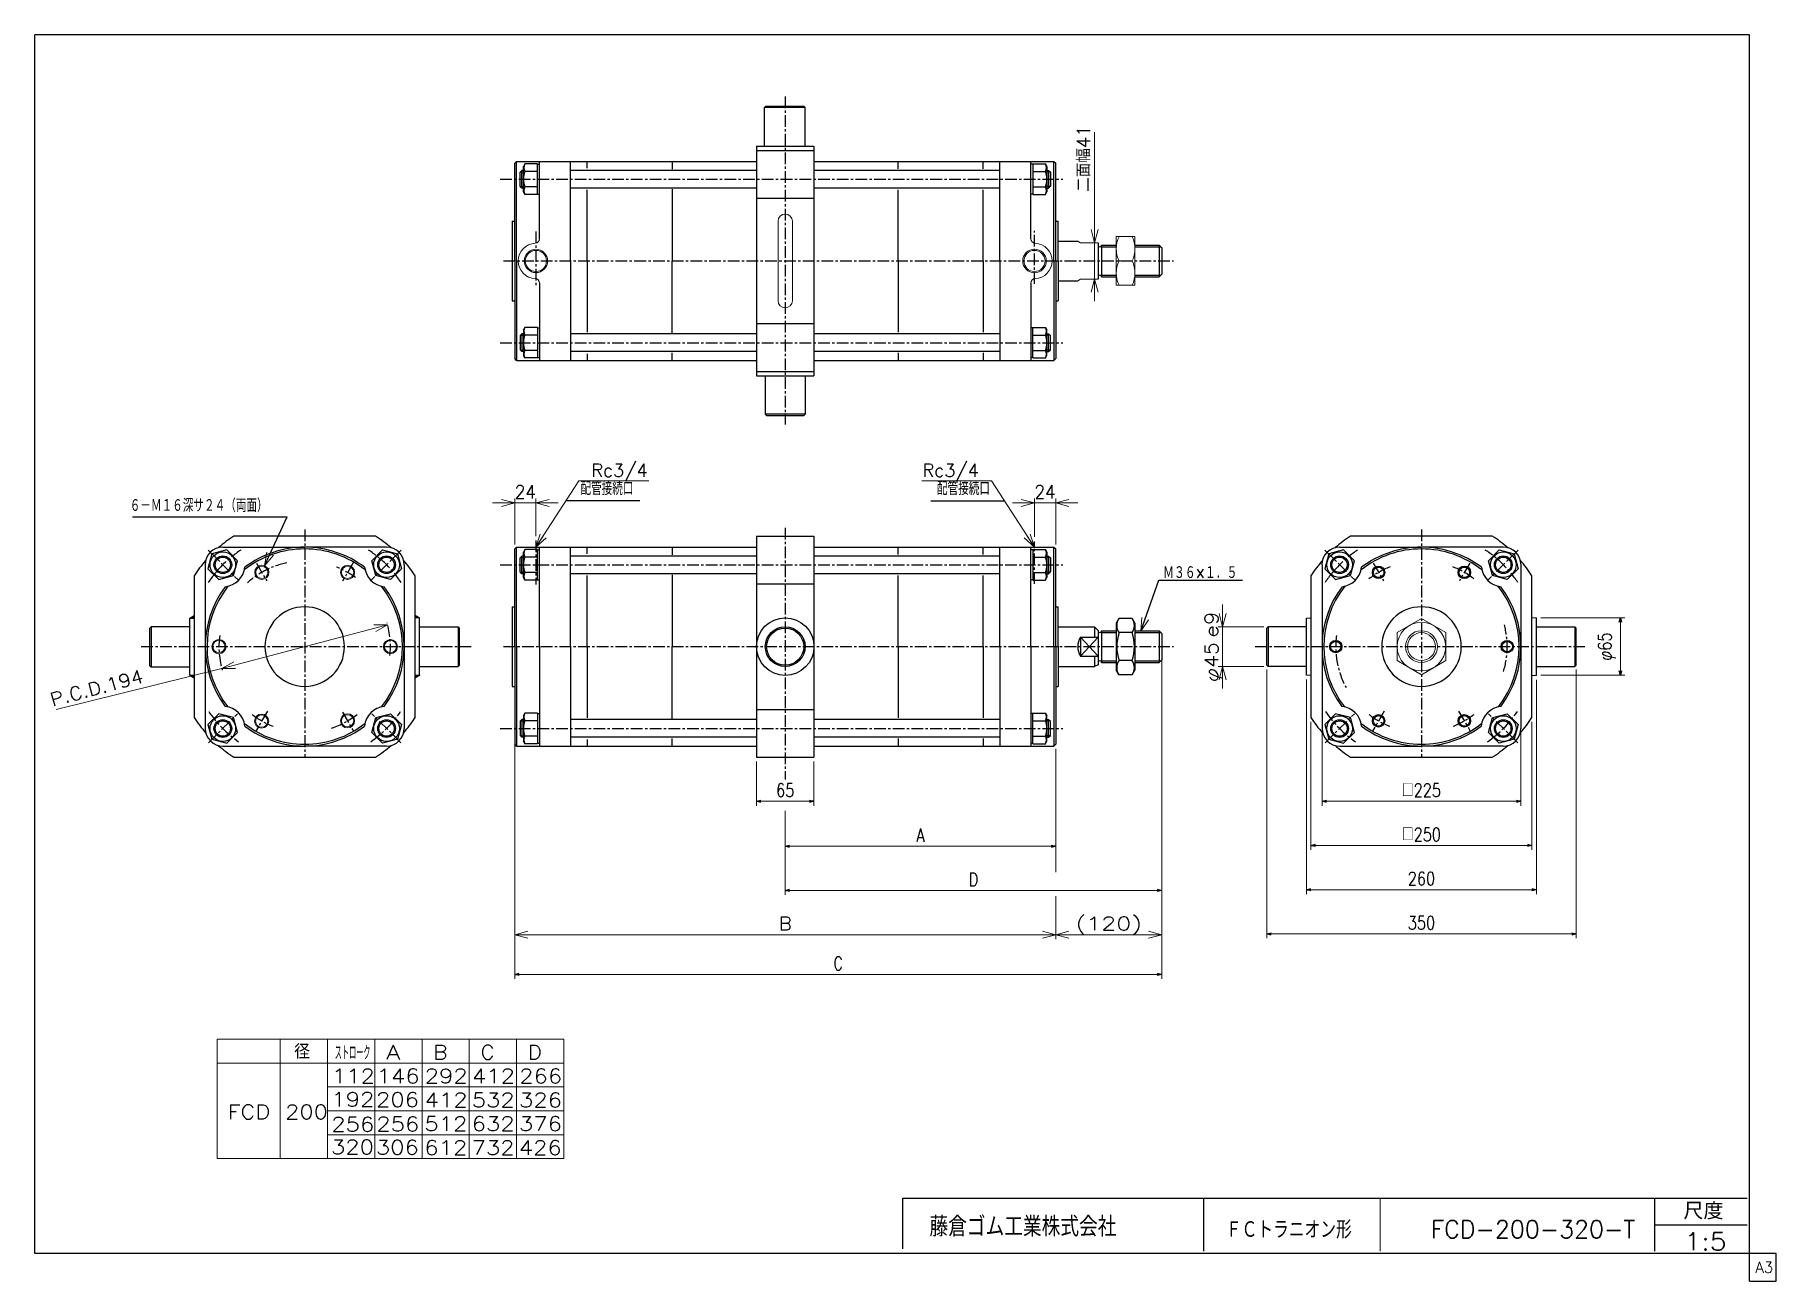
# Model space of a CAD drawing. Header units: millimetres. Extents: x -985 to 985, y -705 to 705.
import ezdxf
from ezdxf.enums import TextEntityAlignment as Align

# ---------------------------------------------------------------- set-up
doc = ezdxf.new("R2010")
doc.units = ezdxf.units.MM
doc.header["$LTSCALE"] = 0.416667
doc.linetypes.add('CENTER', pattern=[50.8, 31.75, -6.35, 6.35, -6.35])
doc.layers.add('ZUWAKU', color=7, linetype='Continuous')
doc.styles.add('dcStyle0', font='txt.shx', dxfattribs={"width": 0.8, "bigfont": 'bigfont'})
doc.dimstyles.new('DaDimRotatedStyle', dxfattribs={"dimtxt": 15, "dimasz": 5.000003, "dimexe": 5, "dimexo": 1.666667, "dimgap": 5, "dimtad": 3, "dimdsep": 46, "dimtxsty": 'dcStyle0', "dimblk1": 'OPEN30', "dimblk2": 'OPEN30', "dimsah": 1, "dimcen": 0.09, "dimclrd": 4, "dimclre": 4, "dimclrt": 4, "dimadec": 0, "dimazin": 2, "dimtfac": 1, "dimtdec": 4, "dimtmove": 0, "dimatfit": 0, "dimfxl": 1, "dimarcsym": 0})

msp = doc.modelspace()

# ---------------------------------------------------------------- texts
at = {"color": 4, "style": 'dcStyle0'}
for s, rotation, width, p, p2 in [('二面幅41', 90, 0.892857, (208.922, 527.481), (208.922, 602.481)), ('P.C.D.194', 14.803033, 0.8, (-965.27, -54.855), (-860.855, -27.261))]:
    msp.add_text(s, height=15, rotation=rotation, dxfattribs=dict(at, width=width)).set_placement(p, p2, align=Align.FIT)
for s, height, width, p, p2 in [('Rc3/4', 15, 0.85, (-355.442, 204.849), (-291.692, 204.849)), ('Rc3/4', 15, 0.85, (19.245, 204.849), (82.995, 204.849)), ('配管接続口', 15, 0.666667, (-367.769, 184.302), (-307.769, 184.302)), ('配管接続口', 15, 0.666667, (35.572, 184.302), (95.572, 184.302)), ('６－Ｍ１６深サ２４（両面）', 15, 0.666667, (-877.636, 165.075), (-721.636, 165.075)), ('Ｍ３６×１．５', 15, 0.666667, (291.48, 89.151), (375.48, 89.151)), ('   径', 16.2, 0.952381, (-738.544, -453.346), (-673.744, -453.346)), ('ストローク', 16.2, 0.416667, (-645.745, -454.704), (-605.245, -454.704)), ('ＦＣトラニオン形', 20, 0.741667, (362.409, -656.709), (504.809, -656.709)), ('FCD-200-320-T', 20, 0.89, (594.232, -656.243), (825.632, -656.243)), ('1:5', 20, 0.8, (881.052, -669.961), (929.052, -669.961))]:
    msp.add_text(s, height=height, dxfattribs=dict(at, width=width)).set_placement(p, p2, align=Align.FIT)
for s, p, p2 in [('A', (-587.823, -454.036), (-571.623, -454.036)), ('B', (-534.369, -454.036), (-518.169, -454.036)), ('C', (-480.915, -454.036), (-464.715, -454.036)), ('D', (-427.461, -454.036), (-411.261, -454.036)), ('112', (-648.934, -481.089), (-600.334, -481.089)), ('146', (-598.265, -480.972), (-549.665, -480.972)), ('292', (-543.931, -481.036), (-495.331, -481.036)), ('412', (-490.477, -481.036), (-441.877, -481.036)), ('266', (-437.023, -481.036), (-388.423, -481.036)), ('192', (-649.481, -507.446), (-600.881, -507.446)), ('206', (-598.903, -507.643), (-550.303, -507.643)), ('412', (-544.075, -508.036), (-495.475, -508.036)), ('532', (-490.621, -508.036), (-442.021, -508.036)), ('326', (-437.167, -508.036), (-388.567, -508.036)), ('FCD 200', (-766.846, -521.536), (-653.446, -521.536)), ('256', (-649.663, -535.545), (-601.063, -535.545)), ('256', (-598.642, -535.315), (-550.042, -535.315)), ('512', (-544.219, -535.036), (-495.619, -535.036)), ('632', (-490.765, -535.036), (-442.165, -535.036)), ('376', (-437.311, -535.036), (-388.711, -535.036)), ('320', (-650.036, -561.261), (-601.436, -561.261)), ('306', (-599.191, -561.643), (-550.591, -561.643)), ('612', (-544.363, -562.036), (-495.763, -562.036)), ('732', (-490.909, -562.036), (-442.309, -562.036)), ('426', (-437.455, -562.036), (-388.855, -562.036))]:
    msp.add_text(s, height=16.2, dxfattribs=at).set_placement(p, p2, align=Align.FIT)
at = {"layer": 'ZUWAKU', "color": 4, "style": 'dcStyle0'}
for s, height, width, p, p2 in [('藤倉ゴム工業株式会社', 22.5, 0.783333, (27.122, -654.479), (238.622, -654.479)), ('尺度', 19, 0.991667, (880.134, -635.093), (925.354, -635.093))]:
    msp.add_text(s, height=height, dxfattribs=dict(at, width=width)).set_placement(p, p2, align=Align.FIT)
at = {"layer": 'ZUWAKU', "color": 7, "style": 'dcStyle0', "width": 0.8}
msp.add_text('A3', height=12.5, dxfattribs=at).set_placement((961.537, -695.625), (981.537, -695.625), align=Align.FIT)

# ---------------------------------------------------------------- blocks, each defined once
blk = doc.blocks.new('DC_GROUP_Φ200_1')
at = {"color": 4, "linetype": 'Continuous', "lineweight": 18}
for p, q in [((266.1, 30.5), (267.4, 46)), ((266.1, 30.5), (271.1, 44.6)), ((274.9, 43.3), (266.1, 30.5))]:
    blk.add_line(p, q, dxfattribs=at)
blk = doc.blocks.new('DC_GROUP_Φ200_2')
at = {"color": 4, "linetype": 'Continuous', "lineweight": 18}
for p, q in [((-725.1, 104.4), (-722.4, 119.6)), ((-725.1, 104.4), (-718.8, 118)), ((-715.1, 116.3), (-725.1, 104.4))]:
    blk.add_line(p, q, dxfattribs=at)
blk = doc.blocks.new('DC_GROUP_Φ200_3')
at = {"color": 4, "linetype": 'Continuous', "lineweight": 18}
for p, q in [((-773.5, -11.9), (-760, -4.2)), ((-773.5, -11.9), (-759, -8.1)), ((-758, -12), (-773.5, -11.9))]:
    blk.add_line(p, q, dxfattribs=at)
blk = doc.blocks.new('DC_GROUP_Φ200_4')
at = {"color": 4, "linetype": 'Continuous', "lineweight": 18}
for p, q in [((-601.5, 37.7), (-585.9, 37.6)), ((-585.9, 37.6), (-600.4, 33.8)), ((-585.9, 37.6), (-599.4, 29.9))]:
    blk.add_line(p, q, dxfattribs=at)
blk = doc.blocks.new('DC_GROUP_Φ200_5')
at = {"color": 4, "linetype": 'Continuous', "lineweight": 18}
for p, q in [((-418.1, 125.4), (-413.3, 140.1)), ((-418.1, 125.4), (-410, 138)), ((-406.6, 135.8), (-418.1, 125.4))]:
    blk.add_line(p, q, dxfattribs=at)
blk = doc.blocks.new('DC_GROUP_Φ200_6')
at = {"color": 4, "linetype": 'Continuous', "lineweight": 18}
for p, q in [((145.9, 125.4), (137.8, 138)), ((141.1, 140.1), (145.9, 125.4)), ((145.9, 125.4), (134.4, 135.8))]:
    blk.add_line(p, q, dxfattribs=at)
blk = doc.blocks.new('DC_GROUP_Φ200_7')
at = {"color": 4, "linetype": 'Continuous', "lineweight": 18}
for p, q in [((213.9, 469.7), (209.9, 484.7)), ((217.9, 484.7), (213.9, 469.7)), ((213.9, 469.7), (213.9, 484.7))]:
    blk.add_line(p, q, dxfattribs=at)
blk = doc.blocks.new('DC_GROUP_Φ200_8')
at = {"color": 4, "linetype": 'Continuous', "lineweight": 18}
for p, q in [((209.9, 413.7), (213.9, 428.7)), ((213.9, 428.7), (217.9, 413.7)), ((213.9, 428.7), (213.9, 413.7))]:
    blk.add_line(p, q, dxfattribs=at)
blk = doc.blocks.new('DC_GROUP_Φ200_9')
at = {"color": 4, "linetype": 'Continuous', "lineweight": 25}
for p, q in [((-767.9, 122.2), (-784.6, 117.7)), ((-755.6, 110), (-767.9, 122.2)), ((-784.6, 117.7), (-789.1, 101)), ((-789.1, 101), (-776.8, 88.8)), ((-760.1, 93.2), (-755.6, 110)), ((-776.8, 88.8), (-760.1, 93.2))]:
    blk.add_line(p, q, dxfattribs=at)
for radius in [14.5, 10, 8.65]:
    blk.add_circle((-772.3, 105.5), radius, dxfattribs=at)
blk = doc.blocks.new('DC_GROUP_Φ200_10')
at = {"color": 4, "linetype": 'Continuous', "lineweight": 25}
for p, q in [((-776.8, -63), (-789.1, -75.3)), ((-789.1, -75.3), (-784.6, -92)), ((-760.1, -67.5), (-776.8, -63)), ((-755.6, -84.3), (-760.1, -67.5)), ((-784.6, -92), (-767.9, -96.5)), ((-767.9, -96.5), (-755.6, -84.3))]:
    blk.add_line(p, q, dxfattribs=at)
for radius in [14.5, 10, 8.65]:
    blk.add_circle((-772.3, -79.8), radius, dxfattribs=at)
blk = doc.blocks.new('DC_GROUP_Φ200_11')
at = {"color": 4, "linetype": 'Continuous', "lineweight": 25}
for p, q in [((-430.6, -62.3), (-432.2, -65.1)), ((-432.2, -65.1), (-432.2, -94.1)), ((-416.2, -62.3), (-430.6, -62.3)), ((-416.2, -71), (-430.6, -71)), ((-416.2, -62.3), (-416.2, -97)), ((-416.2, -62.7), (-416.2, -96.5)), ((-416.2, -62.7), (-414.1, -62.7)), ((-430.6, -97), (-432.2, -94.1)), ((-416.2, -88.3), (-430.6, -88.3)), ((-416.2, -97), (-430.6, -97)), ((-416.2, -96.5), (-414.1, -96.5))]:
    blk.add_line(p, q, dxfattribs=at)
for centre, radius, start, end in [((-408.4, -79.6), 23.8, 158.7017, 201.2983), ((-423.1, -66.6), 8.66, 150, 210), ((-423.1, -92.6), 8.66, 150, 210)]:
    blk.add_arc(centre, radius, start, end, dxfattribs=at)
blk = doc.blocks.new('DC_GROUP_Φ200_12')
at = {"color": 4, "linetype": 'Continuous', "lineweight": 25}
for p, q in [((144, -62.7), (141.9, -62.7)), ((144, -97), (144, -62.3)), ((144, -62.3), (158.4, -62.3)), ((144, -96.5), (144, -62.7)), ((144, -71), (158.4, -71)), ((158.4, -62.3), (160, -65.1)), ((160, -94.1), (160, -65.1)), ((144, -96.5), (141.9, -96.5)), ((144, -88.3), (158.4, -88.3)), ((144, -97), (158.4, -97)), ((158.4, -97), (160, -94.1))]:
    blk.add_line(p, q, dxfattribs=at)
for centre, radius, start, end in [((150.9, -66.6), 8.66, 330, 30), ((136.2, -79.6), 23.8, 338.7017, 21.2983), ((150.9, -92.6), 8.66, 330, 30)]:
    blk.add_arc(centre, radius, start, end, dxfattribs=at)
blk = doc.blocks.new('DC_GROUP_Φ200_13')
at = {"color": 4, "linetype": 'Continuous', "lineweight": 25}
for p, q in [((241.5, 44.6), (238.5, 39.4)), ((256.4, 44.6), (241.5, 44.6)), ((256.4, 44.6), (259.5, 39.4)), ((238.5, 39.4), (238.5, -13.6)), ((256.4, 28.7), (241.5, 28.7)), ((259.5, 39.4), (259.5, -13.6)), ((241.5, -18.9), (238.5, -13.6)), ((256.4, -3), (241.5, -3)), ((256.4, -18.9), (241.5, -18.9)), ((256.4, -18.9), (259.5, -13.6))]:
    blk.add_line(p, q, dxfattribs=at)
for centre, radius, start, end in [((253.1, 36.7), 14.1, 145.6111, 214.3889), ((244.8, 36.7), 14.1, 325.6111, 34.3889), ((291.6, 12.9), 52.5, 162.4111, 197.5889), ((206.4, 12.9), 52.5, 342.4111, 17.5889), ((253.1, -11), 14.1, 145.6111, 214.3889), ((244.8, -11), 14.1, 325.6111, 34.3889)]:
    blk.add_arc(centre, radius, start, end, dxfattribs=at)
blk = doc.blocks.new('DC_GROUP_Φ200_14')
at = {"color": 4, "linetype": 'Continuous', "lineweight": 25}
for p, q in [((-603.8, 110), (-591.6, 122.2)), ((-591.6, 122.2), (-574.8, 117.7)), ((-599.3, 93.2), (-603.8, 110)), ((-570.3, 101), (-582.6, 88.8)), ((-574.8, 117.7), (-570.3, 101)), ((-582.6, 88.8), (-599.3, 93.2))]:
    blk.add_line(p, q, dxfattribs=at)
for radius in [14.5, 10, 8.65]:
    blk.add_circle((-587.1, 105.5), radius, dxfattribs=at)
blk = doc.blocks.new('DC_GROUP_Φ200_15')
at = {"color": 4, "linetype": 'Continuous', "lineweight": 25}
for p, q in [((-603.8, -84.3), (-599.3, -67.5)), ((-599.3, -67.5), (-582.6, -63)), ((-582.6, -63), (-570.3, -75.3)), ((-570.3, -75.3), (-574.8, -92)), ((-591.6, -96.5), (-603.8, -84.3)), ((-574.8, -92), (-591.6, -96.5))]:
    blk.add_line(p, q, dxfattribs=at)
for radius in [14.5, 10, 8.65]:
    blk.add_circle((-587.1, -79.8), radius, dxfattribs=at)
blk = doc.blocks.new('DC_GROUP_Φ200_16')
at = {"color": 4, "linetype": 'Continuous', "lineweight": 25}
for p, q in [((495.5, 122.2), (478.8, 117.7)), ((507.8, 110), (495.5, 122.2)), ((478.8, 117.7), (474.3, 101)), ((474.3, 101), (486.6, 88.8)), ((503.3, 93.2), (507.8, 110)), ((486.6, 88.8), (503.3, 93.2))]:
    blk.add_line(p, q, dxfattribs=at)
for radius in [14.5, 10, 8.65]:
    blk.add_circle((491.1, 105.5), radius, dxfattribs=at)
blk = doc.blocks.new('DC_GROUP_Φ200_17')
at = {"color": 4, "linetype": 'Continuous', "lineweight": 25}
for p, q in [((486.6, -63), (474.3, -75.3)), ((474.3, -75.3), (478.8, -92)), ((503.3, -67.5), (486.6, -63)), ((507.8, -84.3), (503.3, -67.5)), ((478.8, -92), (495.5, -96.5)), ((495.5, -96.5), (507.8, -84.3))]:
    blk.add_line(p, q, dxfattribs=at)
for radius in [14.5, 10, 8.65]:
    blk.add_circle((491.1, -79.8), radius, dxfattribs=at)
blk = doc.blocks.new('DC_GROUP_Φ200_18')
at = {"color": 4, "linetype": 'Continuous', "lineweight": 25}
for radius in [7, 5.95]:
    blk.add_circle((535.2, 96.9), radius, dxfattribs=at)
blk = doc.blocks.new('DC_GROUP_Φ200_19')
at = {"color": 4, "linetype": 'Continuous', "lineweight": 25}
for radius in [7, 5.95]:
    blk.add_circle((486.7, 12.9), radius, dxfattribs=at)
blk = doc.blocks.new('DC_GROUP_Φ200_20')
at = {"color": 4, "linetype": 'Continuous', "lineweight": 25}
for radius in [7, 5.95]:
    blk.add_circle((535.2, -71.1), radius, dxfattribs=at)
blk = doc.blocks.new('DC_GROUP_Φ200_21')
at = {"color": 4, "linetype": 'Continuous', "lineweight": 25}
for p, q in [((659.6, 110), (671.8, 122.2)), ((671.8, 122.2), (688.6, 117.7)), ((664.1, 93.2), (659.6, 110)), ((693.1, 101), (680.8, 88.8)), ((688.6, 117.7), (693.1, 101)), ((680.8, 88.8), (664.1, 93.2))]:
    blk.add_line(p, q, dxfattribs=at)
for radius in [14.5, 10, 8.65]:
    blk.add_circle((676.3, 105.5), radius, dxfattribs=at)
blk = doc.blocks.new('DC_GROUP_Φ200_22')
at = {"color": 4, "linetype": 'Continuous', "lineweight": 25}
for p, q in [((659.6, -84.3), (664.1, -67.5)), ((664.1, -67.5), (680.8, -63)), ((680.8, -63), (693.1, -75.3)), ((693.1, -75.3), (688.6, -92)), ((671.8, -96.5), (659.6, -84.3)), ((688.6, -92), (671.8, -96.5))]:
    blk.add_line(p, q, dxfattribs=at)
for radius in [14.5, 10, 8.65]:
    blk.add_circle((676.3, -79.8), radius, dxfattribs=at)
blk = doc.blocks.new('DC_GROUP_Φ200_23')
at = {"color": 4, "linetype": 'Continuous', "lineweight": 25}
for radius in [7, 5.95]:
    blk.add_circle((632.2, 96.9), radius, dxfattribs=at)
blk = doc.blocks.new('DC_GROUP_Φ200_24')
at = {"color": 4, "linetype": 'Continuous', "lineweight": 25}
for radius in [7, 5.95]:
    blk.add_circle((680.7, 12.9), radius, dxfattribs=at)
blk = doc.blocks.new('DC_GROUP_Φ200_25')
at = {"color": 4, "linetype": 'Continuous', "lineweight": 25}
for radius in [7, 5.95]:
    blk.add_circle((632.2, -71.1), radius, dxfattribs=at)
blk = doc.blocks.new('DC_GROUP_Φ200_26')
at = {"color": 4, "linetype": 'Continuous', "lineweight": 13}
for p, q in [((583.7, 44.6), (556.2, 28.7)), ((611.2, 28.7), (583.7, 44.6)), ((556.2, 28.7), (556.2, -3)), ((611.2, -3), (611.2, 28.7)), ((556.2, -3), (583.7, -18.9)), ((583.7, -18.9), (611.2, -3))]:
    blk.add_line(p, q, dxfattribs=at)
for radius in [27.5, 18, 15.8]:
    blk.add_circle((583.7, 12.9), radius, dxfattribs=at)
blk = doc.blocks.new('DC_GROUP_Φ200_27')
at = {"color": 4, "linetype": 'Continuous', "lineweight": 25}
for p, q in [((-430.6, 122.7), (-432.2, 119.9)), ((-432.2, 90.9), (-432.2, 119.9)), ((-416.2, 122.7), (-430.6, 122.7)), ((-416.2, 88), (-416.2, 122.7)), ((-416.2, 88.5), (-416.2, 122.3)), ((-416.2, 122.3), (-414.1, 122.3)), ((-416.2, 114), (-430.6, 114)), ((-430.6, 88), (-432.2, 90.9)), ((-416.2, 96.7), (-430.6, 96.7)), ((-416.2, 88), (-430.6, 88)), ((-416.2, 88.5), (-414.1, 88.5))]:
    blk.add_line(p, q, dxfattribs=at)
for centre, radius, start, end in [((-423.1, 118.4), 8.66, 150, 210), ((-408.4, 105.4), 23.8, 158.7017, 201.2983), ((-423.1, 92.4), 8.66, 150, 210)]:
    blk.add_arc(centre, radius, start, end, dxfattribs=at)
blk = doc.blocks.new('DC_GROUP_Φ200_28')
at = {"color": 4, "linetype": 'Continuous', "lineweight": 25}
for p, q in [((144, 122.3), (141.9, 122.3)), ((144, 122.7), (144, 88)), ((144, 122.7), (158.4, 122.7)), ((144, 122.3), (144, 88.5)), ((158.4, 122.7), (160, 119.9)), ((160, 119.9), (160, 90.9)), ((144, 114), (158.4, 114)), ((144, 88.5), (141.9, 88.5)), ((144, 96.7), (158.4, 96.7)), ((144, 88), (158.4, 88)), ((158.4, 88), (160, 90.9))]:
    blk.add_line(p, q, dxfattribs=at)
for centre, radius, start, end in [((150.9, 118.4), 8.66, 330, 30), ((136.2, 105.4), 23.8, 338.7017, 21.2983), ((150.9, 92.4), 8.66, 330, 30)]:
    blk.add_arc(centre, radius, start, end, dxfattribs=at)
blk = doc.blocks.new('DC_GROUP_Φ200_29')
at = {"color": 4, "linetype": 'Continuous', "lineweight": 25}
for p, q in [((-430.6, 374), (-432.2, 371.2)), ((-432.2, 371.2), (-432.2, 342.2)), ((-416.2, 374), (-430.6, 374)), ((-416.2, 365.4), (-430.6, 365.4)), ((-416.2, 374), (-416.2, 339.4)), ((-416.2, 373.6), (-416.2, 339.8)), ((-416.2, 373.6), (-414.1, 373.6)), ((-430.6, 339.4), (-432.2, 342.2)), ((-416.2, 348), (-430.6, 348)), ((-416.2, 339.4), (-430.6, 339.4)), ((-416.2, 339.8), (-414.1, 339.8))]:
    blk.add_line(p, q, dxfattribs=at)
for centre, radius, start, end in [((-408.4, 356.7), 23.8, 158.7017, 201.2983), ((-423.1, 369.7), 8.66, 150, 210), ((-423.1, 343.7), 8.66, 150, 210)]:
    blk.add_arc(centre, radius, start, end, dxfattribs=at)
blk = doc.blocks.new('DC_GROUP_Φ200_30')
at = {"color": 4, "linetype": 'Continuous', "lineweight": 25}
for p, q in [((144, 373.6), (141.9, 373.6)), ((144, 339.4), (144, 374)), ((144, 374), (158.4, 374)), ((144, 339.8), (144, 373.6)), ((144, 365.4), (158.4, 365.4)), ((158.4, 374), (160, 371.2)), ((160, 342.2), (160, 371.2)), ((144, 339.8), (141.9, 339.8)), ((144, 348), (158.4, 348)), ((144, 339.4), (158.4, 339.4)), ((158.4, 339.4), (160, 342.2))]:
    blk.add_line(p, q, dxfattribs=at)
for centre, radius, start, end in [((150.9, 369.7), 8.66, 330, 30), ((136.2, 356.7), 23.8, 338.7017, 21.2983), ((150.9, 343.7), 8.66, 330, 30)]:
    blk.add_arc(centre, radius, start, end, dxfattribs=at)
blk = doc.blocks.new('DC_GROUP_Φ200_31')
at = {"color": 4, "linetype": 'Continuous', "lineweight": 25}
for p, q in [((-430.6, 559), (-432.2, 556.2)), ((-432.2, 527.2), (-432.2, 556.2)), ((-416.2, 559), (-430.6, 559)), ((-416.2, 524.4), (-416.2, 559)), ((-416.2, 524.8), (-416.2, 558.6)), ((-416.2, 558.6), (-414.1, 558.6)), ((-416.2, 550.4), (-430.6, 550.4)), ((-416.2, 533), (-430.6, 533)), ((-430.6, 524.4), (-432.2, 527.2)), ((-416.2, 524.4), (-430.6, 524.4)), ((-416.2, 524.8), (-414.1, 524.8))]:
    blk.add_line(p, q, dxfattribs=at)
for centre, radius, start, end in [((-423.1, 554.7), 8.66, 150, 210), ((-408.4, 541.7), 23.8, 158.7017, 201.2983), ((-423.1, 528.7), 8.66, 150, 210)]:
    blk.add_arc(centre, radius, start, end, dxfattribs=at)
blk = doc.blocks.new('DC_GROUP_Φ200_32')
at = {"color": 4, "linetype": 'Continuous', "lineweight": 25}
for p, q in [((144, 558.6), (141.9, 558.6)), ((144, 559), (144, 524.4)), ((144, 559), (158.4, 559)), ((144, 558.6), (144, 524.8)), ((158.4, 559), (160, 556.2)), ((160, 556.2), (160, 527.2)), ((144, 550.4), (158.4, 550.4)), ((144, 533), (158.4, 533)), ((144, 524.8), (141.9, 524.8)), ((144, 524.4), (158.4, 524.4)), ((158.4, 524.4), (160, 527.2))]:
    blk.add_line(p, q, dxfattribs=at)
for centre, radius, start, end in [((150.9, 554.7), 8.66, 330, 30), ((136.2, 541.7), 23.8, 338.7017, 21.2983), ((150.9, 528.7), 8.66, 330, 30)]:
    blk.add_arc(centre, radius, start, end, dxfattribs=at)
blk = doc.blocks.new('DC_GROUP_Φ200_33')
at = {"color": 4, "linetype": 'Continuous', "lineweight": 13}
for p, q in [((259.5, 476.7), (238.5, 476.7)), ((238.5, 476.7), (238.5, 421.7)), ((259.5, 421.7), (259.5, 476.7)), ((241.5, 449.2), (256.4, 449.2)), ((238.5, 421.7), (259.5, 421.7))]:
    blk.add_line(p, q, dxfattribs=at)
for centre, start, end in [((271.1, 462.9), 155.068, 204.932), ((226.9, 462.9), 335.068, 24.932), ((271.1, 435.4), 155.068, 204.932), ((226.9, 435.4), 335.068, 24.932)]:
    blk.add_arc(centre, 32.6, start, end, dxfattribs=at)
blk = doc.blocks.new('DC_GROUP_Φ200_34')
at = {"color": 4, "linetype": 'Continuous', "lineweight": 13}
for radius in [8, 6.92]:
    blk.add_circle((-728.2, 96.9), radius, dxfattribs=at)
blk = doc.blocks.new('DC_GROUP_Φ200_35')
at = {"color": 4, "linetype": 'Continuous', "lineweight": 13}
for radius in [8, 6.92]:
    blk.add_circle((-631.2, 96.9), radius, dxfattribs=at)
blk = doc.blocks.new('DC_GROUP_Φ200_36')
at = {"color": 4, "linetype": 'Continuous', "lineweight": 13}
for radius in [8, 6.92]:
    blk.add_circle((-582.7, 12.9), radius, dxfattribs=at)
blk = doc.blocks.new('DC_GROUP_Φ200_37')
at = {"color": 4, "linetype": 'Continuous', "lineweight": 13}
for radius in [8, 6.92]:
    blk.add_circle((-631.2, -71.1), radius, dxfattribs=at)
blk = doc.blocks.new('DC_GROUP_Φ200_38')
at = {"color": 4, "linetype": 'Continuous', "lineweight": 13}
for radius in [8, 6.92]:
    blk.add_circle((-728.4, -71.4), radius, dxfattribs=at)
blk = doc.blocks.new('DC_GROUP_Φ200_39')
at = {"color": 4, "linetype": 'Continuous', "lineweight": 13}
for radius in [8, 6.92]:
    blk.add_circle((-776.7, 12.9), radius, dxfattribs=at)
blk = doc.blocks.new('DC_GROUP_Φ200_41')
at = {"color": 4, "linetype": 'Continuous', "lineweight": 18}
for p, q in [((-418.1, 175.4), (-403.1, 179.4)), ((-403.1, 171.3), (-418.1, 175.4)), ((-418.1, 175.4), (-403.1, 175.4))]:
    blk.add_line(p, q, dxfattribs=at)
blk = doc.blocks.new('DC_GROUP_Φ200_42')
at = {"color": 4, "linetype": 'Continuous', "lineweight": 18}
for p, q in [((-457.1, 179.4), (-442.1, 175.4)), ((-442.1, 175.4), (-457.1, 171.3)), ((-442.1, 175.4), (-457.1, 175.4))]:
    blk.add_line(p, q, dxfattribs=at)
blk = doc.blocks.new('DC_GROUP_Φ200_40')
at = {"color": 4, "linetype": 'Continuous', "lineweight": 13}
for p, q in [((-442.1, 128.4), (-442.1, 180.4)), ((-418.1, 137.9), (-418.1, 180.4)), ((-467.1, 175.4), (-442.1, 175.4)), ((-442.1, 175.4), (-418.1, 175.4)), ((-393.1, 175.4), (-418.1, 175.4))]:
    blk.add_line(p, q, dxfattribs=at)
at = {"linetype": 'Continuous'}
for name in ['DC_GROUP_Φ200_42', 'DC_GROUP_Φ200_41']:
    blk.add_blockref(name, (0, 0), dxfattribs=at)
at = {"color": 4, "style": 'dcStyle0', "width": 0.8}
blk.add_text('24', height=15, dxfattribs=at).set_placement((-442.1, 180.4), (-418.1, 180.4), align=Align.FIT)
blk = doc.blocks.new('DC_GROUP_Φ200_44')
at = {"color": 4, "linetype": 'Continuous', "lineweight": 18}
for p, q in [((169.9, 175.4), (184.9, 179.4)), ((184.9, 171.3), (169.9, 175.4)), ((169.9, 175.4), (184.9, 175.4))]:
    blk.add_line(p, q, dxfattribs=at)
blk = doc.blocks.new('DC_GROUP_Φ200_45')
at = {"color": 4, "linetype": 'Continuous', "lineweight": 18}
for p, q in [((130.9, 179.4), (145.9, 175.4)), ((145.9, 175.4), (130.9, 171.3)), ((145.9, 175.4), (130.9, 175.4))]:
    blk.add_line(p, q, dxfattribs=at)
blk = doc.blocks.new('DC_GROUP_Φ200_43')
at = {"color": 4, "linetype": 'Continuous', "lineweight": 13}
for p, q in [((145.9, 136.9), (145.9, 180.4)), ((169.9, 128.4), (169.9, 180.4)), ((120.9, 175.4), (145.9, 175.4)), ((145.9, 175.4), (169.9, 175.4)), ((194.9, 175.4), (169.9, 175.4))]:
    blk.add_line(p, q, dxfattribs=at)
at = {"linetype": 'Continuous'}
for name in ['DC_GROUP_Φ200_45', 'DC_GROUP_Φ200_44']:
    blk.add_blockref(name, (0, 0), dxfattribs=at)
at = {"color": 4, "style": 'dcStyle0', "width": 0.8}
blk.add_text('24', height=15, dxfattribs=at).set_placement((145.9, 180.4), (169.9, 180.4), align=Align.FIT)
blk = doc.blocks.new('DC_GROUP_Φ200_47')
at = {"color": 4, "linetype": 'Continuous', "lineweight": 18}
for p, q in [((358.7, 35.4), (354.7, 50.4)), ((362.7, 50.4), (358.7, 35.4)), ((358.7, 35.4), (358.7, 50.4))]:
    blk.add_line(p, q, dxfattribs=at)
blk = doc.blocks.new('DC_GROUP_Φ200_48')
at = {"color": 4, "linetype": 'Continuous', "lineweight": 18}
for p, q in [((354.7, -24.6), (358.7, -9.6)), ((358.7, -9.6), (362.7, -24.6)), ((358.7, -9.6), (358.7, -24.6))]:
    blk.add_line(p, q, dxfattribs=at)
blk = doc.blocks.new('DC_GROUP_Φ200_46')
at = {"color": 4, "linetype": 'Continuous', "lineweight": 13}
for p, q in [((358.7, 60.4), (358.7, 35.4)), ((405.2, 35.4), (353.7, 35.4)), ((358.7, -9.6), (358.7, 35.4)), ((405.2, -9.6), (353.7, -9.6)), ((358.7, -34.6), (358.7, -9.6))]:
    blk.add_line(p, q, dxfattribs=at)
at = {"linetype": 'Continuous'}
for name in ['DC_GROUP_Φ200_47', 'DC_GROUP_Φ200_48']:
    blk.add_blockref(name, (0, 0), dxfattribs=at)
at = {"color": 4, "style": 'dcStyle0'}
blk.add_text('e9', height=15, rotation=90, dxfattribs=at).set_placement((353.7, 22.9), (353.7, 52.9), align=Align.FIT)
at = {"color": 4, "style": 'dcStyle0', "width": 0.9375}
blk.add_text('φ45', height=15, rotation=90, dxfattribs=at).set_placement((353.7, -27.1), (353.7, 17.9), align=Align.FIT)
blk = doc.blocks.new('DC_GROUP_Φ200_49')
at = {"color": 4, "linetype": 'Continuous', "lineweight": 25}
for p, q in [((-808.9, 45.2), (-809.2, 45.5)), ((-808, 45.2), (-808.6, 45.8)), ((-807.2, 45.2), (-808.1, 46.1)), ((-806.3, 45.2), (-807.6, 46.4)), ((-805.5, 45.2), (-807, 46.7)), ((-804.7, 45.2), (-806.5, 47)), ((-804.7, 46.1), (-805.9, 47.3)), ((-804.7, 46.9), (-805.4, 47.6)), ((-804.7, 47.8), (-804.9, 48))]:
    blk.add_line(p, q, dxfattribs=at)
blk = doc.blocks.new('DC_GROUP_Φ200_50')
at = {"color": 4, "linetype": 'Continuous', "lineweight": 25}
for p, q in [((-809.7, -19.4), (-809.7, -19.5)), ((-808.8, -19.4), (-809.1, -19.8)), ((-808, -19.4), (-808.6, -20.1)), ((-807.1, -19.4), (-808.1, -20.4)), ((-806.3, -19.4), (-807.5, -20.7)), ((-805.4, -19.4), (-807, -21)), ((-804.7, -19.6), (-806.4, -21.3)), ((-804.7, -20.4), (-805.9, -21.6)), ((-804.7, -21.3), (-805.4, -21.9)), ((-804.7, -22.1), (-804.8, -22.3))]:
    blk.add_line(p, q, dxfattribs=at)
blk = doc.blocks.new('DC_GROUP_Φ200_51')
at = {"color": 4, "linetype": 'Continuous', "lineweight": 25}
for p, q in [((-554.7, 48), (-554.5, 48.2)), ((-554.7, 47.1), (-554, 47.8)), ((-554.7, 46.3), (-553.5, 47.5)), ((-554.7, 45.4), (-552.9, 47.2)), ((-553.9, 45.4), (-552.4, 46.9)), ((-553.1, 45.4), (-551.8, 46.6)), ((-552.2, 45.4), (-551.3, 46.3)), ((-551.4, 45.4), (-550.8, 46)), ((-550.5, 45.4), (-550.2, 45.7))]:
    blk.add_line(p, q, dxfattribs=at)
blk = doc.blocks.new('DC_GROUP_Φ200_52')
at = {"color": 4, "linetype": 'Continuous', "lineweight": 25}
for p, q in [((-554, -19.6), (-552.4, -21.2)), ((-553.1, -19.6), (-551.9, -20.9)), ((-552.3, -19.6), (-551.3, -20.6)), ((-551.5, -19.6), (-550.8, -20.3)), ((-550.6, -19.6), (-550.3, -20)), ((-549.8, -19.6), (-549.7, -19.7)), ((-554.7, -19.8), (-553, -21.5)), ((-554.7, -20.6), (-553.5, -21.8)), ((-554.7, -21.5), (-554, -22.1)), ((-554.7, -22.3), (-554.6, -22.5))]:
    blk.add_line(p, q, dxfattribs=at)
blk = doc.blocks.new('DC_GROUP_Φ200_54')
at = {"color": 4, "linetype": 'Continuous', "lineweight": 18}
for p, q in [((-442.1, -313), (-427.1, -308.9)), ((-427.1, -317), (-442.1, -313)), ((-442.1, -313), (-427.1, -313))]:
    blk.add_line(p, q, dxfattribs=at)
blk = doc.blocks.new('DC_GROUP_Φ200_55')
at = {"color": 4, "linetype": 'Continuous', "lineweight": 18}
for p, q in [((154.9, -308.9), (169.9, -313)), ((169.9, -313), (154.9, -317)), ((169.9, -313), (154.9, -313))]:
    blk.add_line(p, q, dxfattribs=at)
blk = doc.blocks.new('DC_GROUP_Φ200_56')
at = {"color": 4, "linetype": 'Continuous', "lineweight": 18}
for p, q in [((169.9, -313), (184.9, -308.9)), ((184.9, -317), (169.9, -313)), ((169.9, -313), (184.9, -313))]:
    blk.add_line(p, q, dxfattribs=at)
blk = doc.blocks.new('DC_GROUP_Φ200_57')
at = {"color": 4, "linetype": 'Continuous', "lineweight": 18}
for p, q in [((274.9, -308.9), (289.9, -313)), ((289.9, -313), (274.9, -317)), ((289.9, -313), (274.9, -313))]:
    blk.add_line(p, q, dxfattribs=at)
blk = doc.blocks.new('DC_GROUP_Φ200_53')
at = {"color": 4, "linetype": 'Continuous', "lineweight": 13}
for p, q in [((289.9, -7.1), (289.9, -318)), ((-442.1, -102.6), (-442.1, -318)), ((169.9, -102.6), (169.9, -242.1)), ((169.9, -269.5), (169.9, -318)), ((-442.1, -313), (169.9, -313)), ((169.9, -313), (289.9, -313))]:
    blk.add_line(p, q, dxfattribs=at)
at = {"linetype": 'Continuous'}
for name in ['DC_GROUP_Φ200_54', 'DC_GROUP_Φ200_55', 'DC_GROUP_Φ200_56', 'DC_GROUP_Φ200_57']:
    blk.add_blockref(name, (0, 0), dxfattribs=at)
at = {"color": 4, "style": 'dcStyle0'}
for s, p, p2 in [('B', (-143.6, -308), (-128.6, -308)), ('(120)', (192.4, -308), (267.4, -308))]:
    blk.add_text(s, height=15, dxfattribs=at).set_placement(p, p2, align=Align.FIT)
blk = doc.blocks.new('_OPEN30')
at = {"color": 0, "linetype": 'ByBlock', "lineweight": -2}
for p, q in [((-1, 0.267949), (0, 0)), ((0, 0), (-1, -0.267949)), ((0, 0), (-1, 0))]:
    blk.add_line(p, q, dxfattribs=at)
blk = doc.blocks.new('*D58')
at = {"color": 4, "linetype": 'Continuous', "lineweight": 13}
for p, q in [((718.7, 45.4), (813.7, 45.4)), ((808.7, -19.6), (808.7, 45.4)), ((718.7, -19.6), (813.7, -19.6))]:
    blk.add_line(p, q, dxfattribs=at)
at = {"color": 4, "xscale": 5.000004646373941, "yscale": 4.999982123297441}
for p, rotation in [((808.7, 45.4), 90), ((808.7, -19.6), 270)]:
    blk.add_blockref('_OPEN30', p, dxfattribs=dict(at, rotation=rotation))
at = {"color": 4, "insert": (803.7, 12.9), "char_height": 15, "width": 60.938, "attachment_point": 8, "rotation": 90, "style": 'dcStyle0'}
blk.add_mtext('\\T1.00;φ65', dxfattribs=at)
blk = doc.blocks.new('*D59')
at = {"color": 4, "linetype": 'Continuous', "lineweight": 13}
for p, q in [((471.2, -84.6), (471.2, -167.1)), ((696.2, -84.6), (696.2, -167.1)), ((471.2, -162.1), (696.2, -162.1))]:
    blk.add_line(p, q, dxfattribs=at)
at = {"color": 4, "xscale": 5.000004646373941, "yscale": 4.999982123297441}
for p, rotation in [((471.2, -162.1), 180), ((696.2, -162.1), 360)]:
    blk.add_blockref('_OPEN30', p, dxfattribs=dict(at, rotation=rotation))
at = {"color": 4, "insert": (583.7, -157.1), "char_height": 15, "width": 75, "attachment_point": 8, "style": 'dcStyle0'}
blk.add_mtext('\\T1.00;□225', dxfattribs=at)
blk = doc.blocks.new('*D60')
at = {"color": 4, "linetype": 'Continuous', "lineweight": 13}
for p, q in [((458.7, -72.3), (458.7, -217.1)), ((708.7, -72.3), (708.7, -217.1)), ((458.7, -212.1), (708.7, -212.1))]:
    blk.add_line(p, q, dxfattribs=at)
at = {"color": 4, "xscale": 5.000004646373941, "yscale": 4.999982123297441}
for p, rotation in [((458.7, -212.1), 180), ((708.7, -212.1), 360)]:
    blk.add_blockref('_OPEN30', p, dxfattribs=dict(at, rotation=rotation))
at = {"color": 4, "insert": (583.7, -207.1), "char_height": 15, "width": 75, "attachment_point": 8, "style": 'dcStyle0'}
blk.add_mtext('\\T1.00;□250', dxfattribs=at)
blk = doc.blocks.new('*D61')
at = {"color": 4, "linetype": 'Continuous', "lineweight": 13}
for p, q in [((453.7, -24.4), (453.7, -267.1)), ((713.7, -24.6), (713.7, -267.1)), ((453.7, -262.1), (713.7, -262.1))]:
    blk.add_line(p, q, dxfattribs=at)
at = {"color": 4, "xscale": 5.000004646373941, "yscale": 4.999982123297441}
for p, rotation in [((453.7, -262.1), 180), ((713.7, -262.1), 360)]:
    blk.add_blockref('_OPEN30', p, dxfattribs=dict(at, rotation=rotation))
at = {"color": 4, "insert": (583.7, -257.1), "char_height": 15, "width": 60.938, "attachment_point": 8, "style": 'dcStyle0'}
blk.add_mtext('\\T1.00;260', dxfattribs=at)
blk = doc.blocks.new('*D62')
at = {"color": 4, "linetype": 'Continuous', "lineweight": 13}
for p, q in [((408.7, -13.1), (408.7, -317.1)), ((758.7, -13.1), (758.7, -317.1)), ((408.7, -312.1), (758.7, -312.1))]:
    blk.add_line(p, q, dxfattribs=at)
at = {"color": 4, "xscale": 5.000004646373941, "yscale": 4.999982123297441}
for p, rotation in [((408.7, -312.1), 180), ((758.7, -312.1), 360)]:
    blk.add_blockref('_OPEN30', p, dxfattribs=dict(at, rotation=rotation))
at = {"color": 4, "insert": (583.7, -307.1), "char_height": 15, "width": 60.938, "attachment_point": 8, "style": 'dcStyle0'}
blk.add_mtext('\\T1.00;350', dxfattribs=at)
blk = doc.blocks.new('*D63')
at = {"color": 4, "linetype": 'Continuous', "lineweight": 13}
for p, q in [((-168.6, -117.1), (-168.6, -167.1)), ((-103.6, -117.1), (-103.6, -167.1)), ((-168.6, -162.1), (-103.6, -162.1))]:
    blk.add_line(p, q, dxfattribs=at)
at = {"color": 4, "xscale": 5.000004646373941, "yscale": 4.999982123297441}
for p, rotation in [((-168.6, -162.1), 180), ((-103.6, -162.1), 360)]:
    blk.add_blockref('_OPEN30', p, dxfattribs=dict(at, rotation=rotation))
at = {"color": 4, "insert": (-136.1, -157.1), "char_height": 15, "width": 46.875, "attachment_point": 8, "style": 'dcStyle0'}
blk.add_mtext('\\T1.00;65', dxfattribs=at)
blk = doc.blocks.new('*D64')
at = {"color": 4, "linetype": 'Continuous', "lineweight": 13}
for p, q in [((169.9, -102.6), (169.9, -218)), ((-136.1, -172.9), (-136.1, -218)), ((-136.1, -213), (169.9, -213))]:
    blk.add_line(p, q, dxfattribs=at)
at = {"color": 4, "xscale": 5.000004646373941, "yscale": 4.999982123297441}
for p, rotation in [((-136.1, -213), 180), ((169.9, -213), 360)]:
    blk.add_blockref('_OPEN30', p, dxfattribs=dict(at, rotation=rotation))
at = {"color": 4, "insert": (16.9, -208), "char_height": 15, "width": 32.812, "attachment_point": 8, "style": 'dcStyle0'}
blk.add_mtext('\\T1.00;A', dxfattribs=at)
blk = doc.blocks.new('*D65')
at = {"color": 4, "linetype": 'Continuous', "lineweight": 13}
for p, q in [((289.9, -7.1), (289.9, -268)), ((-136.1, -185.3), (-136.1, -268)), ((-136.1, -263), (289.9, -263))]:
    blk.add_line(p, q, dxfattribs=at)
at = {"color": 4, "xscale": 5.000004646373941, "yscale": 4.999982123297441}
for p, rotation in [((-136.1, -263), 180), ((289.9, -263), 360)]:
    blk.add_blockref('_OPEN30', p, dxfattribs=dict(at, rotation=rotation))
at = {"color": 4, "insert": (76.9, -258), "char_height": 15, "width": 32.812, "attachment_point": 8, "style": 'dcStyle0'}
blk.add_mtext('\\T1.00;D', dxfattribs=at)
blk = doc.blocks.new('*D66')
at = {"color": 4, "linetype": 'Continuous', "lineweight": 13}
for p, q in [((-442.1, 7.9), (-442.1, -363)), ((289.9, 7.9), (289.9, -363)), ((-442.1, -358), (289.9, -358))]:
    blk.add_line(p, q, dxfattribs=at)
at = {"color": 4, "xscale": 5.000004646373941, "yscale": 4.999982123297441}
for p, rotation in [((-442.1, -358), 180), ((289.9, -358), 360)]:
    blk.add_blockref('_OPEN30', p, dxfattribs=dict(at, rotation=rotation))
at = {"color": 4, "insert": (-76.1, -353), "char_height": 15, "width": 32.812, "attachment_point": 8, "style": 'dcStyle0'}
blk.add_mtext('\\T1.00;C', dxfattribs=at)

# ---------------------------------------------------------------- dimensions: what is measured, and where the dimension line sits
at = {"linetype": 'Continuous', "lineweight": 13}
dim = msp.add_linear_dim(base=(808.695, 45.361), p1=(717.029, -19.639), p2=(717.029, 45.361), angle=90, text='φ<>', dimstyle='DaDimRotatedStyle', override={"dimtxt": 15, "dimasz": 5.000003, "dimexe": 5, "dimexo": 1.666667, "dimgap": 5, "dimtad": 3, "dimtih": 0, "dimtoh": 0, "dimdec": 2, "dimzin": 8, "dimtxsty": 'dcStyle0', "dimblk1": 'OPEN30', "dimblk2": 'OPEN30', "dimsah": 1, "dimclrd": 4, "dimclre": 4, "dimclrt": 4, "dimazin": 2, "dimtofl": 1, "dimatfit": 0, "dimtolj": 0, "dimtzin": 8}, dxfattribs=at)
dim.commit()
dim.dimension.update_dxf_attribs({"geometry": '*D58', "text_midpoint": (808.695, 12.861)})
for base, p1, p2, text, picture, middle in [((289.901, -357.956), (-442.099, 9.527), (289.901, 9.527), 'C', '*D66', (-76.099, -357.956)), ((289.901, -262.956), (-136.099, -183.591), (289.901, -5.473), 'D', '*D65', (76.901, -262.956)), ((708.695, -212.139), (458.695, -70.643), (708.695, -70.643), '□<>', '*D60', (583.695, -212.139)), ((696.195, -162.139), (471.195, -82.973), (696.195, -82.973), '□<>', '*D59', (583.695, -162.139)), ((169.901, -212.956), (-136.099, -171.254), (169.901, -100.973), 'A', '*D64', (16.901, -212.956))]:
    dim = msp.add_linear_dim(base=base, p1=p1, p2=p2, text=text, dimstyle='DaDimRotatedStyle', override={"dimtxt": 15, "dimasz": 5.000003, "dimexe": 5, "dimexo": 1.666667, "dimgap": 5, "dimtad": 3, "dimtih": 0, "dimtoh": 0, "dimdec": 2, "dimzin": 8, "dimtxsty": 'dcStyle0', "dimblk1": 'OPEN30', "dimblk2": 'OPEN30', "dimsah": 1, "dimclrd": 4, "dimclre": 4, "dimclrt": 4, "dimazin": 2, "dimtofl": 1, "dimatfit": 0, "dimtolj": 0, "dimtzin": 8}, dxfattribs=at)
    dim.commit()
    dim.dimension.update_dxf_attribs({"geometry": picture, "text_midpoint": middle})
for base, p1, p2, picture, middle in [((758.695, -312.139), (408.695, -11.473), (758.695, -11.473), '*D62', (583.695, -312.139)), ((713.695, -262.139), (453.695, -22.773), (713.695, -22.973), '*D61', (583.695, -262.139)), ((-103.599, -162.139), (-168.599, -115.473), (-103.599, -115.473), '*D63', (-136.099, -162.139))]:
    dim = msp.add_linear_dim(base=base, p1=p1, p2=p2, dimstyle='DaDimRotatedStyle', override={"dimtxt": 15, "dimasz": 5.000003, "dimexe": 5, "dimexo": 1.666667, "dimgap": 5, "dimtad": 3, "dimtih": 0, "dimtoh": 0, "dimdec": 2, "dimzin": 8, "dimtxsty": 'dcStyle0', "dimblk1": 'OPEN30', "dimblk2": 'OPEN30', "dimsah": 1, "dimclrd": 4, "dimclre": 4, "dimclrt": 4, "dimazin": 2, "dimtofl": 1, "dimatfit": 0, "dimtolj": 0, "dimtzin": 8}, dxfattribs=at)
    dim.commit()
    dim.dimension.update_dxf_attribs({"geometry": picture, "text_midpoint": middle})

# ---------------------------------------------------------------- linework, layer by layer
at = {"color": 4, "linetype": 'CENTER', "lineweight": 25}
for p, q in [((-136.099, 635.32), (-136.099, 264.108)), ((-458.744, 541.7), (178.092, 541.7)), ((-418.099, 482.559), (-418.099, 421.068)), ((145.901, 423.207), (145.901, 483.094)), ((-454.948, 449.2), (303.092, 449.2)), ((-458.744, 356.7), (178.092, 356.7)), ((-679.704, 145.346), (-679.704, -113.027)), ((-136.099, 147.158), (-136.099, -137.56)), ((583.695, 145.346), (583.695, -113.027)), ((-788.984, 122.141), (-754.731, 87.888)), ((-570.423, 122.141), (-604.677, 87.888)), ((-418.099, 132.887), (-418.099, 83.295)), ((145.901, 83.769), (145.901, 131.89)), ((474.415, 122.141), (508.668, 87.888)), ((692.976, 122.141), (658.722, 87.888)), ((-734.258, 107.351), (-722.654, 87.253)), ((-624.454, 108.557), (-636.94, 86.931)), ((-458.744, 105.361), (178.092, 105.361)), ((529.141, 107.351), (540.745, 87.253)), ((638.249, 107.351), (626.645, 87.253)), ((-864.545, 12.861), (-490.843, 12.861)), ((-454.948, 12.861), (303.092, 12.861)), ((395.749, 12.861), (768.399, 12.861)), ((-788.596, -96.032), (-755.564, -63)), ((-721.788, -60.03), (-734.954, -82.835)), ((-636.836, -61.389), (-624.454, -82.835)), ((-570.812, -96.032), (-603.843, -63)), ((474.803, -96.032), (507.835, -63)), ((541.612, -60.03), (528.445, -82.835)), ((625.779, -60.03), (638.945, -82.835)), ((692.588, -96.032), (659.556, -63)), ((-458.744, -79.639), (178.092, -79.639))]:
    msp.add_line(p, q, dxfattribs=at)
at = {"color": 4, "linetype": 'Continuous', "lineweight": 25}
for p, q in [((-157.899, 624.2), (-159.399, 622.7)), ((-159.399, 579.2), (-159.399, 622.7)), ((-113.599, 622.7), (-159.399, 622.7)), ((-157.899, 624.2), (-115.099, 624.2)), ((-115.099, 624.2), (-113.599, 622.7)), ((-113.599, 579.2), (-113.599, 622.7)), ((-168.599, 579.2), (-168.599, 319.2)), ((-168.599, 574.2), (-103.599, 574.2)), ((-168.399, 579.2), (-103.799, 579.2)), ((-103.599, 579.2), (-103.599, 319.2)), ((-440.099, 561.7), (-442.099, 559.7)), ((-440.099, 561.7), (-442.099, 559.7)), ((-442.099, 494.2), (-442.099, 559.7)), ((-442.099, 449.2), (-442.099, 559.7)), ((-440.099, 449.2), (-440.099, 561.7)), ((-440.099, 561.7), (-168.599, 561.7)), ((-440.099, 561.7), (-168.599, 561.7)), ((-434.099, 551.7), (-436.099, 549.7)), ((-432.199, 551.7), (-434.099, 551.7)), ((-434.099, 531.7), (-434.099, 551.7)), ((-414.099, 474.18), (-414.099, 561.7)), ((-379.099, 449.2), (-379.099, 561.7)), ((-168.599, 551.7), (-379.099, 551.7)), ((-359.999, 554.323), (-359.999, 561.7)), ((-263.899, 561.7), (-263.899, 553.093)), ((-103.599, 561.7), (167.901, 561.7)), ((-103.599, 561.7), (167.901, 561.7)), ((106.901, 551.7), (-103.599, 551.7)), ((-8.299, 553.258), (-8.299, 561.7)), ((87.801, 553.258), (87.801, 561.7)), ((106.901, 449.2), (106.901, 561.7)), ((141.901, 474.18), (141.901, 561.7)), ((160.001, 551.7), (161.901, 551.7)), ((161.901, 551.7), (163.901, 549.7)), ((161.901, 551.7), (161.901, 531.7)), ((167.901, 561.7), (169.901, 559.7)), ((167.901, 561.7), (169.901, 559.7)), ((167.901, 449.2), (167.901, 561.7)), ((169.901, 494.2), (169.901, 559.7)), ((169.901, 449.2), (169.901, 559.7)), ((-436.099, 533.7), (-436.099, 549.7)), ((-434.099, 531.7), (-436.099, 533.7)), ((-435.699, 550.1), (-432.199, 550.1)), ((-435.699, 533.3), (-432.199, 533.3)), ((163.501, 550.1), (160.001, 550.1)), ((163.501, 533.3), (160.001, 533.3)), ((161.901, 531.7), (163.901, 533.7)), ((163.901, 549.7), (163.901, 533.7)), ((-432.199, 531.7), (-434.099, 531.7)), ((-168.599, 531.7), (-379.099, 531.7)), ((-359.999, 449.2), (-359.999, 529.811)), ((-263.899, 530.521), (-263.899, 449.2)), ((-168.599, 520.142), (-103.599, 520.142)), ((106.901, 531.7), (-103.599, 531.7)), ((-8.299, 449.2), (-8.299, 529.657)), ((87.801, 449.2), (87.801, 529.657)), ((160.001, 531.7), (161.901, 531.7)), ((-445.099, 494.2), (-442.099, 494.2)), ((-445.099, 494.2), (-445.099, 404.2)), ((-445.099, 494.2), (-442.099, 494.2)), ((169.901, 494.2), (172.901, 494.2)), ((172.901, 449.2), (172.901, 494.2)), ((172.901, 471.7), (194.861, 471.7)), ((217.901, 469.7), (217.901, 428.565)), ((221.901, 467.2), (238.481, 467.2)), ((221.901, 467.2), (221.901, 431.2)), ((221.901, 465.2), (238.481, 465.2)), ((259.481, 467.2), (286.901, 467.2)), ((259.481, 465.2), (288.901, 465.2)), ((289.901, 464.2), (286.901, 467.2)), ((286.901, 467.2), (286.901, 431.2)), ((289.901, 464.2), (289.901, 434.2)), ((-442.099, 449.2), (-442.099, 338.7)), ((-440.099, 449.2), (-440.099, 336.7)), ((-379.099, 449.2), (-379.099, 336.7)), ((-359.999, 449.2), (-359.999, 368.589)), ((-263.899, 367.878), (-263.899, 449.2)), ((-8.299, 449.2), (-8.299, 368.743)), ((87.801, 449.2), (87.801, 368.743)), ((106.901, 449.2), (106.901, 336.7)), ((167.901, 449.2), (167.901, 336.7)), ((169.901, 449.2), (169.901, 338.7)), ((172.901, 449.2), (172.901, 404.2)), ((289.901, 434.2), (286.901, 431.2)), ((-414.099, 424.22), (-414.099, 336.7)), ((141.901, 424.22), (141.901, 336.7)), ((172.901, 426.7), (194.861, 426.7)), ((221.901, 433.2), (238.481, 433.2)), ((221.901, 431.2), (238.481, 431.2)), ((259.481, 433.2), (288.901, 433.2)), ((259.481, 431.2), (286.901, 431.2)), ((-445.099, 404.2), (-442.099, 404.2)), ((169.901, 404.2), (172.901, 404.2)), ((-168.599, 378.258), (-103.599, 378.258)), ((-434.099, 366.7), (-436.099, 364.7)), ((-436.099, 364.7), (-436.099, 348.7)), ((-435.699, 365.1), (-432.199, 365.1)), ((-432.199, 366.7), (-434.099, 366.7)), ((-434.099, 366.7), (-434.099, 346.7)), ((-168.599, 366.7), (-379.099, 366.7)), ((106.901, 366.7), (-103.599, 366.7)), ((160.001, 366.7), (161.901, 366.7)), ((163.501, 365.1), (160.001, 365.1)), ((161.901, 366.7), (163.901, 364.7)), ((161.901, 346.7), (161.901, 366.7)), ((163.901, 348.7), (163.901, 364.7)), ((-440.099, 336.7), (-442.099, 338.7)), ((-440.099, 336.7), (-168.599, 336.7)), ((-434.099, 346.7), (-436.099, 348.7)), ((-435.699, 348.3), (-432.199, 348.3)), ((-432.199, 346.7), (-434.099, 346.7)), ((-168.599, 346.7), (-379.099, 346.7)), ((-359.999, 344.077), (-359.999, 336.7)), ((-263.899, 336.7), (-263.899, 345.306)), ((106.901, 346.7), (-103.599, 346.7)), ((-103.599, 336.7), (167.901, 336.7)), ((-8.299, 345.141), (-8.299, 336.7)), ((87.801, 345.141), (87.801, 336.7)), ((163.501, 348.3), (160.001, 348.3)), ((160.001, 346.7), (161.901, 346.7)), ((161.901, 346.7), (163.901, 348.7)), ((167.901, 336.7), (169.901, 338.7)), ((-168.599, 324.2), (-103.599, 324.2)), ((-168.599, 319.2), (-103.599, 319.2)), ((-158.599, 319.2), (-158.599, 275.7)), ((-113.599, 319.2), (-113.599, 275.7)), ((-157.099, 274.2), (-158.599, 275.7)), ((-113.599, 275.7), (-158.599, 275.7)), ((-157.099, 274.2), (-115.099, 274.2)), ((-115.099, 274.2), (-113.599, 275.7)), ((-300.672, 177.884), (-384.209, 177.884)), ((28.475, 177.884), (112.012, 177.884)), ((-874.413, 159.579), (-699.373, 159.579)), ((-725.082, 104.354), (-699.373, 159.579)), ((-772.335, 125.361), (-679.704, 125.361)), ((-599.534, 137.861), (-759.874, 137.861)), ((-587.073, 125.361), (-679.704, 125.361)), ((-440.099, 125.361), (-442.099, 123.361)), ((-440.099, 125.361), (-442.099, 123.361)), ((-442.099, 57.861), (-442.099, 123.361)), ((-442.099, 12.861), (-442.099, 123.361)), ((-440.099, 12.861), (-440.099, 125.361)), ((-440.099, 125.361), (-168.599, 125.361)), ((-440.099, 125.361), (-168.599, 125.361)), ((-414.099, 12.861), (-414.099, 125.361)), ((-379.099, 12.861), (-379.099, 125.361)), ((-359.999, 117.984), (-359.999, 125.361)), ((-263.899, 125.361), (-263.899, 116.754)), ((-168.599, 137.861), (-168.599, -112.139)), ((-168.599, 137.861), (-103.599, 137.861)), ((-103.599, 137.861), (-103.599, -112.139)), ((-103.599, 125.361), (167.901, 125.361)), ((-103.599, 125.361), (167.901, 125.361)), ((-8.299, 116.919), (-8.299, 125.361)), ((87.801, 116.919), (87.801, 125.361)), ((106.901, 12.861), (106.901, 125.361)), ((141.901, 12.861), (141.901, 125.361)), ((167.901, 125.361), (169.901, 123.361)), ((167.901, 125.361), (169.901, 123.361)), ((167.901, 12.861), (167.901, 125.361)), ((169.901, 57.861), (169.901, 123.361)), ((169.901, 12.861), (169.901, 123.361)), ((491.064, 125.361), (583.695, 125.361)), ((663.865, 137.861), (503.525, 137.861)), ((676.326, 125.361), (583.695, 125.361)), ((-792.204, 105.492), (-792.204, -79.639)), ((-567.204, 105.492), (-567.204, -79.639)), ((-434.099, 115.361), (-436.099, 113.361)), ((-436.099, 97.361), (-436.099, 113.361)), ((-435.699, 113.761), (-432.199, 113.761)), ((-432.199, 115.361), (-434.099, 115.361)), ((-434.099, 95.361), (-434.099, 115.361)), ((-168.599, 115.361), (-379.099, 115.361)), ((106.901, 115.361), (-103.599, 115.361)), ((160.001, 115.361), (161.901, 115.361)), ((163.501, 113.761), (160.001, 113.761)), ((161.901, 115.361), (163.901, 113.361)), ((161.901, 115.361), (161.901, 95.361)), ((163.901, 113.361), (163.901, 97.361)), ((471.195, 105.492), (471.195, -79.639)), ((696.195, 105.492), (696.195, -79.639)), ((-804.704, 93.031), (-804.704, -67.309)), ((-554.704, -67.309), (-554.704, 93.031)), ((-434.099, 95.361), (-436.099, 97.361)), ((-435.699, 96.961), (-432.199, 96.961)), ((-432.199, 95.361), (-434.099, 95.361)), ((-168.599, 95.361), (-379.099, 95.361)), ((-359.999, 12.861), (-359.999, 93.472)), ((-263.899, 94.182), (-263.899, 12.861)), ((-168.599, 83.803), (-103.599, 83.803)), ((106.901, 95.361), (-103.599, 95.361)), ((-8.299, 12.861), (-8.299, 93.318)), ((87.801, 12.861), (87.801, 93.318)), ((163.501, 96.961), (160.001, 96.961)), ((160.001, 95.361), (161.901, 95.361)), ((161.901, 95.361), (163.901, 97.361)), ((266.072, 30.519), (286.68, 87.951)), ((286.68, 87.951), (381.188, 87.951)), ((458.695, 93.031), (458.695, -67.309)), ((708.695, -67.309), (708.695, 93.031)), ((-809.704, 45.161), (-804.704, 48.048)), ((-809.704, -19.439), (-809.704, 45.161)), ((-809.704, 45.161), (-804.704, 45.161)), ((-549.704, 45.361), (-554.704, 48.248)), ((-549.704, 45.361), (-554.704, 45.361)), ((-549.704, -19.639), (-549.704, 45.361)), ((-445.099, 57.861), (-442.099, 57.861)), ((-445.099, 57.861), (-445.099, -32.139)), ((-445.099, 57.861), (-442.099, 57.861)), ((169.901, 57.861), (172.901, 57.861)), ((172.901, 12.861), (172.901, 57.861)), ((453.695, -19.439), (453.695, 45.161)), ((713.695, -19.639), (713.695, 45.361)), ((-854.704, 33.861), (-853.204, 35.361)), ((-854.704, -8.939), (-854.704, 33.861)), ((-809.704, 35.361), (-853.204, 35.361)), ((-853.204, 35.361), (-853.204, -10.439)), ((-549.704, 35.361), (-506.204, 35.361)), ((-504.704, 33.861), (-506.204, 35.361)), ((-506.204, 35.361), (-506.204, -9.639)), ((-504.704, -8.139), (-504.704, 33.861)), ((172.901, 35.361), (213.901, 35.361)), ((197.901, 23.461), (197.901, 2.261)), ((197.901, 23.461), (217.901, 23.461)), ((197.901, 23.461), (217.901, 2.261)), ((217.901, 23.461), (197.901, 2.261)), ((213.901, 35.361), (213.901, 23.461)), ((213.901, 35.361), (217.911, 30.991)), ((217.901, 30.972), (217.901, -7.774)), ((221.901, 30.861), (238.481, 30.861)), ((221.901, 30.861), (221.901, -5.139)), ((221.901, 28.861), (238.481, 28.861)), ((259.481, 30.861), (286.901, 30.861)), ((259.481, 28.861), (288.901, 28.861)), ((289.901, 27.861), (286.901, 30.861)), ((286.901, 30.861), (286.901, -5.139)), ((289.901, 27.861), (289.901, -2.139)), ((408.695, 33.861), (410.195, 35.361)), ((408.695, -8.139), (408.695, 33.861)), ((410.195, 35.361), (410.195, -9.639)), ((453.695, 35.361), (410.195, 35.361)), ((713.695, 35.361), (757.195, 35.361)), ((758.695, 33.861), (757.195, 35.361)), ((757.195, 35.361), (757.195, -9.639)), ((758.695, -8.139), (758.695, 33.861)), ((-442.099, 12.861), (-442.099, -97.639)), ((-440.099, 12.861), (-440.099, -99.639)), ((-414.099, 12.861), (-414.099, -99.639)), ((-379.099, 12.861), (-379.099, -99.639)), ((-359.999, 12.861), (-359.999, -67.75)), ((-263.899, -68.461), (-263.899, 12.861)), ((-8.299, 12.861), (-8.299, -67.596)), ((87.801, 12.861), (87.801, -67.596)), ((106.901, 12.861), (106.901, -99.639)), ((141.901, 12.861), (141.901, -99.639)), ((167.901, 12.861), (167.901, -99.639)), ((169.901, 12.861), (169.901, -97.639)), ((172.901, 12.861), (172.901, -32.139)), ((197.901, 2.261), (217.901, 2.261)), ((213.901, 2.261), (213.901, -9.639)), ((-854.704, -8.939), (-853.204, -10.439)), ((-809.704, -10.439), (-853.204, -10.439)), ((-809.704, -19.439), (-804.704, -19.439)), ((-809.704, -19.439), (-804.704, -22.326)), ((-549.704, -19.639), (-554.704, -19.639)), ((-549.704, -19.639), (-554.704, -22.526)), ((-549.704, -9.639), (-506.204, -9.639)), ((-504.704, -8.139), (-506.204, -9.639)), ((172.901, -9.639), (213.901, -9.639)), ((217.901, -7.774), (213.901, -9.639)), ((221.901, -3.139), (238.481, -3.139)), ((221.901, -5.139), (238.481, -5.139)), ((259.481, -3.139), (288.901, -3.139)), ((259.481, -5.139), (286.901, -5.139)), ((289.901, -2.139), (286.901, -5.139)), ((408.695, -8.139), (410.195, -9.639)), ((453.695, -9.639), (410.195, -9.639)), ((713.695, -9.639), (757.195, -9.639)), ((758.695, -8.139), (757.195, -9.639)), ((-445.099, -32.139), (-442.099, -32.139)), ((169.901, -32.139), (172.901, -32.139)), ((-168.599, -58.081), (-103.599, -58.081)), ((-434.099, -69.639), (-436.099, -71.639)), ((-436.099, -71.639), (-436.099, -87.639)), ((-435.699, -71.239), (-432.199, -71.239)), ((-432.199, -69.639), (-434.099, -69.639)), ((-434.099, -69.639), (-434.099, -89.639)), ((-168.599, -69.639), (-379.099, -69.639)), ((106.901, -69.639), (-103.599, -69.639)), ((160.001, -69.639), (161.901, -69.639)), ((163.501, -71.239), (160.001, -71.239)), ((161.901, -69.639), (163.901, -71.639)), ((161.901, -89.639), (161.901, -69.639)), ((163.901, -87.639), (163.901, -71.639)), ((-440.099, -99.639), (-442.099, -97.639)), ((-434.099, -89.639), (-436.099, -87.639)), ((-435.699, -88.039), (-432.199, -88.039)), ((-432.199, -89.639), (-434.099, -89.639)), ((-168.599, -89.639), (-379.099, -89.639)), ((-359.999, -92.262), (-359.999, -99.639)), ((-263.899, -99.639), (-263.899, -91.033)), ((106.901, -89.639), (-103.599, -89.639)), ((-8.299, -91.198), (-8.299, -99.639)), ((87.801, -91.198), (87.801, -99.639)), ((163.501, -88.039), (160.001, -88.039)), ((160.001, -89.639), (161.901, -89.639)), ((161.901, -89.639), (163.901, -87.639)), ((167.901, -99.639), (169.901, -97.639)), ((-772.204, -99.639), (-679.704, -99.639)), ((-759.874, -112.139), (-599.534, -112.139)), ((-587.204, -99.639), (-679.704, -99.639)), ((-440.099, -99.639), (-168.599, -99.639)), ((-168.599, -112.139), (-103.599, -112.139)), ((-103.599, -99.639), (167.901, -99.639)), ((491.195, -99.639), (583.695, -99.639)), ((503.525, -112.139), (663.865, -112.139)), ((676.195, -99.639), (583.695, -99.639))]:
    msp.add_line(p, q, dxfattribs=at)
at = {"color": 4, "linetype": 'Continuous', "lineweight": 13}
for p, q in [((213.922, 594.981), (213.922, 469.7)), ((-144.199, 404.2), (-144.199, 494.2)), ((-127.999, 404.2), (-127.999, 494.2)), ((194.861, 471.7), (197.901, 469.7)), ((197.901, 469.7), (217.901, 469.7)), ((213.922, 428.7), (213.922, 469.7)), ((238.481, 467.2), (238.481, 431.2)), ((194.861, 426.7), (197.901, 428.7)), ((197.901, 428.7), (217.901, 428.7)), ((213.922, 403.7), (213.922, 428.7)), ((-418.099, 125.361), (-369.615, 200.502)), ((-369.615, 200.502), (-290.524, 200.502)), ((97.418, 200.502), (18.327, 200.502)), ((145.901, 125.361), (97.418, 200.502)), ((453.695, 45.161), (458.695, 45.161)), ((713.695, 45.361), (708.695, 45.361)), ((-773.484, -11.922), (-585.923, 37.644)), ((-773.484, -11.922), (-960.755, -58.213)), ((453.695, -19.439), (458.695, -19.439)), ((713.695, -19.639), (708.695, -19.639)), ((-778.629, -431.3), (-386.574, -431.3)), ((-778.629, -431.3), (-778.629, -566.3)), ((-707.296, -431.3), (-707.296, -566.3)), ((-653.842, -431.3), (-653.842, -566.3)), ((-600.389, -431.3), (-600.389, -566.3)), ((-546.935, -431.3), (-546.935, -566.3)), ((-493.481, -431.3), (-493.481, -566.3)), ((-440.027, -431.3), (-440.027, -566.3)), ((-386.574, -431.3), (-386.574, -566.3)), ((-778.629, -458.3), (-386.574, -458.3)), ((-653.842, -485.3), (-386.574, -485.3)), ((-653.716, -512.3), (-386.574, -512.3)), ((-653.842, -539.3), (-386.574, -539.3)), ((-778.629, -566.3), (-386.574, -566.3))]:
    msp.add_line(p, q, dxfattribs=at)
for centre, radius in [((-418.099, 449.2), 13.194), ((-418.099, 449.2), 11.994), ((145.901, 449.2), 13.347), ((145.901, 449.2), 11.994)]:
    msp.add_circle(centre, radius, dxfattribs=at)
at = {"color": 4, "linetype": 'Continuous', "lineweight": 25}
for radius in [32.5, 22.5, 21]:
    msp.add_circle((-136.099, 12.861), radius, dxfattribs=at)
at = {"color": 4, "linetype": 'Continuous', "lineweight": 13}
for centre, radius, start, end in [((-136.099, 494.2), 8.1, 0, 180), ((-419.099, 474.18), 5, 272.292443, 0), ((146.901, 474.18), 5, 180, 267.707557), ((-418.099, 449.2), 20, 92.292443, 267.707557), ((145.901, 449.2), 20, 272.292443, 87.707557), ((-419.099, 424.22), 5, 0, 87.707557), ((146.901, 424.22), 5, 92.292443, 180), ((-136.099, 404.2), 8.1, 180, 0)]:
    msp.add_arc(centre, radius, start, end, dxfattribs=at)
at = {"color": 4, "linetype": 'Continuous', "lineweight": 25}
for centre, radius, start, end in [((219.901, 467.2), 2, 176.195233, 0), ((219.901, 431.2), 2, 0, 180), ((-772.335, 105.492), 20, 90, 180), ((-679.704, 12.861), 148.5, 122.674531, 131.021708), ((-679.704, 12.861), 110.5, 90, 128.181732), ((-679.704, 12.861), 112.5, 90, 127.057453), ((-679.704, 12.861), 112.5, 52.942547, 90), ((-679.704, 12.861), 110.5, 51.818268, 90), ((-679.704, 12.861), 148.5, 48.84017, 57.325469), ((-587.073, 105.492), 20, 0, 90), ((491.064, 105.492), 20, 90, 180), ((583.695, 12.861), 148.5, 122.674531, 131.021708), ((583.695, 12.861), 110.5, 90, 128.181732), ((583.695, 12.861), 112.5, 90, 127.057453), ((583.695, 12.861), 112.5, 52.942547, 90), ((583.695, 12.861), 110.5, 51.818268, 90), ((583.695, 12.861), 148.5, 48.84017, 57.325469), ((676.326, 105.492), 20, 0, 90), ((-679.704, 12.861), 148.5, 138.978292, 147.325469), ((-772.335, 105.492), 25, 276.551551, 353.448449), ((-587.073, 105.492), 25, 186.551551, 263.448449), ((-679.704, 12.861), 148.5, 32.674531, 41.15983), ((583.695, 12.861), 148.5, 138.978292, 147.325469), ((491.064, 105.492), 25, 276.551551, 353.448449), ((676.326, 105.492), 25, 186.551551, 263.448449), ((583.695, 12.861), 148.5, 32.674531, 41.15983), ((-679.704, 12.861), 112.5, 142.942547, 216.956384), ((-679.704, 12.861), 110.5, 141.818268, 218.051913), ((-679.704, 12.861), 110.5, 321.948087, 38.181732), ((-679.704, 12.861), 112.5, 323.043616, 37.057453), ((583.695, 12.861), 112.5, 142.942547, 216.956384), ((583.695, 12.861), 110.5, 141.818268, 218.051913), ((583.695, 12.861), 110.5, 321.948087, 38.181732), ((583.695, 12.861), 112.5, 323.043616, 37.057453), ((-679.704, 12.861), 45, 90, 270), ((-679.704, 12.861), 45, 270, 90), ((583.695, 12.861), 45, 90, 270), ((583.695, 12.861), 45, 270, 90), ((214.861, 12.861), 20, 147.994545, 212.005455), ((219.901, 30.861), 2, 176.195233, 0), ((219.901, -5.139), 2, 0, 180), ((-772.204, -79.639), 25, 5.974146, 84.025854), ((-587.204, -79.639), 25, 95.974146, 174.025854), ((491.195, -79.639), 25, 5.974146, 84.025854), ((676.195, -79.639), 25, 95.974146, 174.025854), ((-679.704, 12.861), 148.5, 212.674531, 221.15983), ((-679.704, 12.861), 110.5, 231.948087, 270), ((-679.704, 12.861), 112.5, 233.043616, 270), ((-679.704, 12.861), 110.5, 270, 308.051913), ((-679.704, 12.861), 112.5, 270, 306.956384), ((-679.704, 12.861), 148.5, 318.84017, 327.325469), ((583.695, 12.861), 148.5, 212.674531, 221.15983), ((583.695, 12.861), 110.5, 231.948087, 270), ((583.695, 12.861), 112.5, 233.043616, 270), ((583.695, 12.861), 110.5, 270, 308.051913), ((583.695, 12.861), 112.5, 270, 306.956384), ((583.695, 12.861), 148.5, 318.84017, 327.325469), ((-772.204, -79.639), 20, 180, 270), ((-587.204, -79.639), 20, 270, 0), ((491.195, -79.639), 20, 180, 270), ((676.195, -79.639), 20, 270, 0), ((-679.704, 12.861), 148.5, 228.84017, 237.325469), ((-679.704, 12.861), 148.5, 302.674531, 311.15983), ((583.695, 12.861), 148.5, 228.84017, 237.325469), ((583.695, 12.861), 148.5, 302.674531, 311.15983)]:
    msp.add_arc(centre, radius, start, end, dxfattribs=at)
at = {"color": 4, "linetype": 'CENTER', "lineweight": 25}
for centre, radius, start, end in [((-679.704, 12.861), 131, 123.455708, 146.372638), ((-679.704, 12.861), 131, 33.627362, 56.544292), ((583.695, 12.861), 131, 123.455708, 146.372638), ((583.695, 12.861), 131, 33.627362, 56.544292), ((-679.704, 12.861), 97, 101.985944, 131.873839), ((-679.704, 12.861), 97, 53.655619, 68.233265), ((583.695, 12.861), 97, 111.490368, 127.76944), ((583.695, 12.861), 97, 52.23056, 68.509632), ((-679.704, 12.861), 97, 354.015059, 16.113661), ((-679.704, 12.861), 97, 172.54003, 196.875007), ((583.695, 12.861), 97, 172.54003, 208.804428), ((583.695, 12.861), 97, 343.124993, 14.803033), ((-679.704, 12.861), 131, 214.072543, 235.205011), ((-679.704, 12.861), 97, 232.166975, 248.363148), ((-679.704, 12.861), 97, 288.328478, 307.816252), ((-679.704, 12.861), 131, 304.794989, 325.927457), ((583.695, 12.861), 131, 214.072543, 235.205011), ((583.695, 12.861), 97, 232.166975, 248.363148), ((583.695, 12.861), 97, 291.636852, 307.833025), ((583.695, 12.861), 131, 304.794989, 325.927457)]:
    msp.add_arc(centre, radius, start, end, dxfattribs=at)
at = {"layer": 'ZUWAKU', "color": 5, "linetype": 'Continuous', "lineweight": 25}
for p, q in [((-985, -673.75), (-985, 705)), ((955, 705), (-985, 705)), ((955, -705), (955, 705)), ((985, -673.75), (-985, -673.75)), ((985, -705), (985, -673.75)), ((955, -705), (985, -705))]:
    msp.add_line(p, q, dxfattribs=at)
at = {"layer": 'ZUWAKU', "color": 4, "linetype": 'Continuous', "lineweight": 25}
for p, q in [((-2.942, -611.193), (952.058, -611.193)), ((-2.942, -668.517), (-2.942, -611.193)), ((337.058, -611.193), (337.058, -671.193)), ((847.734, -671.193), (847.734, -611.193)), ((847.734, -641.193), (952.058, -641.193))]:
    msp.add_line(p, q, dxfattribs=at)
at = {"layer": 'ZUWAKU', "color": 4, "linetype": 'Continuous', "lineweight": 13}
msp.add_line((537.058, -611.193), (537.058, -671.193), dxfattribs=at)

# ---------------------------------------------------------------- block references
at = {"linetype": 'Continuous'}
for name in ['DC_GROUP_Φ200_31', 'DC_GROUP_Φ200_32', 'DC_GROUP_Φ200_7', 'DC_GROUP_Φ200_33', 'DC_GROUP_Φ200_8', 'DC_GROUP_Φ200_29', 'DC_GROUP_Φ200_30', 'DC_GROUP_Φ200_40', 'DC_GROUP_Φ200_43', 'DC_GROUP_Φ200_5', 'DC_GROUP_Φ200_6', 'DC_GROUP_Φ200_9', 'DC_GROUP_Φ200_2', 'DC_GROUP_Φ200_14', 'DC_GROUP_Φ200_27', 'DC_GROUP_Φ200_28', 'DC_GROUP_Φ200_16', 'DC_GROUP_Φ200_21', 'DC_GROUP_Φ200_34', 'DC_GROUP_Φ200_35', 'DC_GROUP_Φ200_18', 'DC_GROUP_Φ200_23', 'DC_GROUP_Φ200_46', 'DC_GROUP_Φ200_49', 'DC_GROUP_Φ200_51', 'DC_GROUP_Φ200_13', 'DC_GROUP_Φ200_1', 'DC_GROUP_Φ200_26', 'DC_GROUP_Φ200_39', 'DC_GROUP_Φ200_4', 'DC_GROUP_Φ200_36', 'DC_GROUP_Φ200_19', 'DC_GROUP_Φ200_24', 'DC_GROUP_Φ200_50', 'DC_GROUP_Φ200_3', 'DC_GROUP_Φ200_52', 'DC_GROUP_Φ200_53', 'DC_GROUP_Φ200_10', 'DC_GROUP_Φ200_38', 'DC_GROUP_Φ200_37', 'DC_GROUP_Φ200_15', 'DC_GROUP_Φ200_11', 'DC_GROUP_Φ200_12', 'DC_GROUP_Φ200_17', 'DC_GROUP_Φ200_20', 'DC_GROUP_Φ200_25', 'DC_GROUP_Φ200_22']:
    msp.add_blockref(name, (0, 0), dxfattribs=at)

msp.set_redraw_order([(e.dxf.handle, doc.entitydb.next_handle()) for e in msp.query("TEXT MTEXT ATTDEF DIMENSION ARC_DIMENSION")])  # texts and dimensions are drawn at this point

doc.saveas('drawing.dxf')
